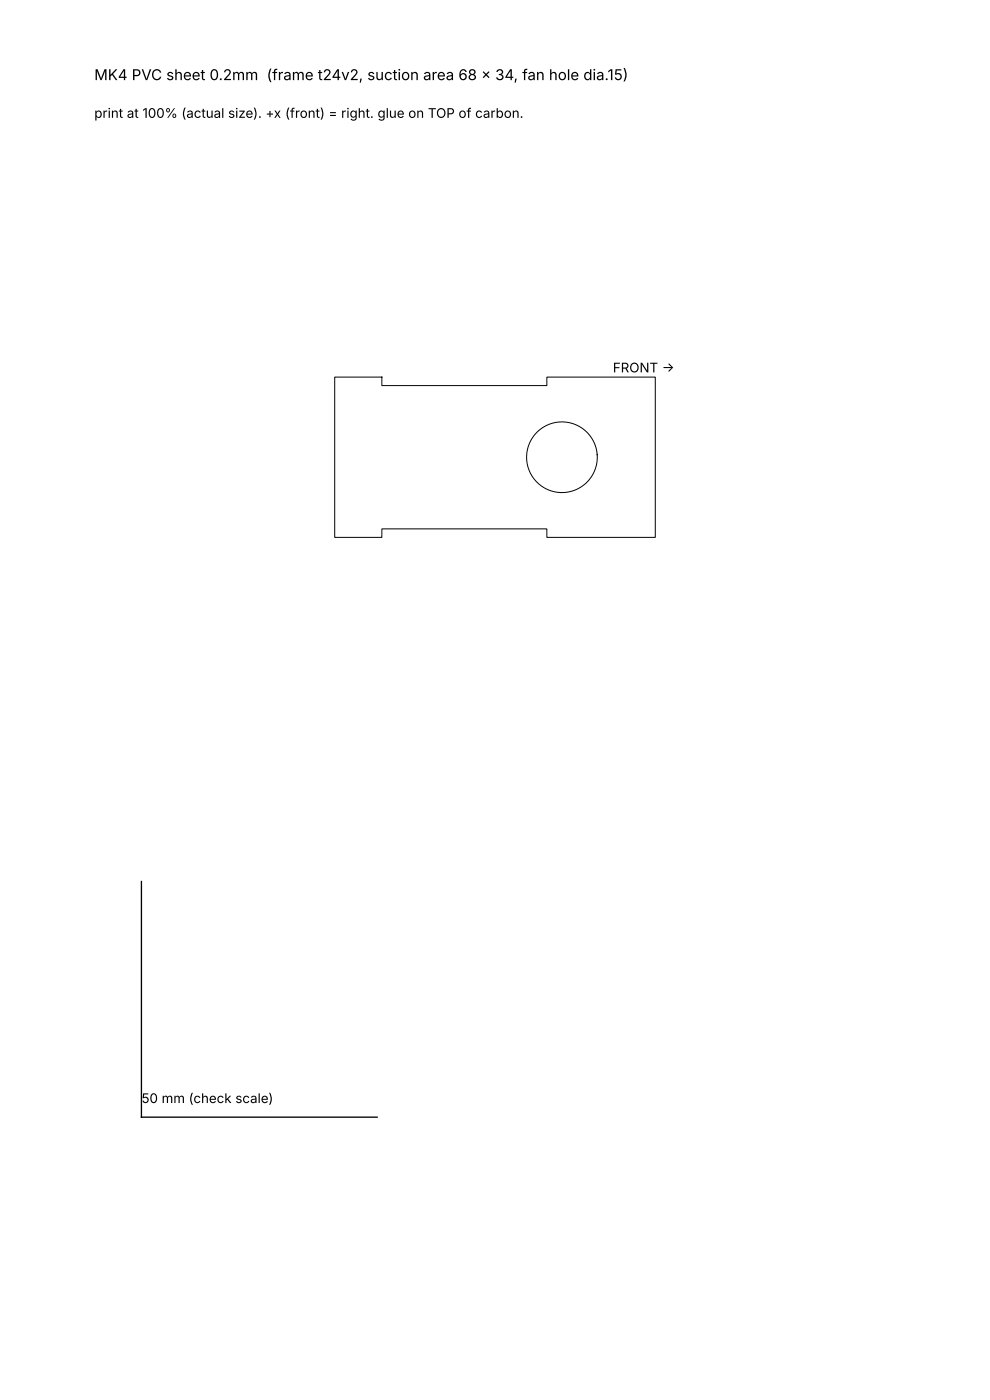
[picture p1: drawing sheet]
<svg xmlns="http://www.w3.org/2000/svg" width="210mm" height="297mm" viewBox="0 0 210 297" stroke-linecap="round" stroke-linejoin="round" font-family="sans-serif">
<defs><g id="words">
<text font-size="3.2" x="20" y="17">MK4 PVC sheet 0.2mm (frame t24v2, suction area 68 x 34, fan hole dia.15)</text>
<g font-size="2.8">
<text x="20" y="25">print at 100% (actual size). +x (front) = right. glue on TOP of carbon.</text>
<text x="130" y="79">FRONT -</text>
<text x="140.4" y="79">&gt;</text>
<text x="30" y="234">50 mm (check scale)</text>
</g>
</g></defs>
<g fill="none" stroke="#000" stroke-width=".21">
<path d="M71 80h10v1.8h35v-1.8h23v34h-23v-1.8h-35v1.8h-10z"/>
<circle cx="119.2" cy="97" r="7.5"/>
</g>
<path d="M30 187v50h50" fill="none" stroke="#000" stroke-width=".28"/>
<use href="#words"/>
</svg>
